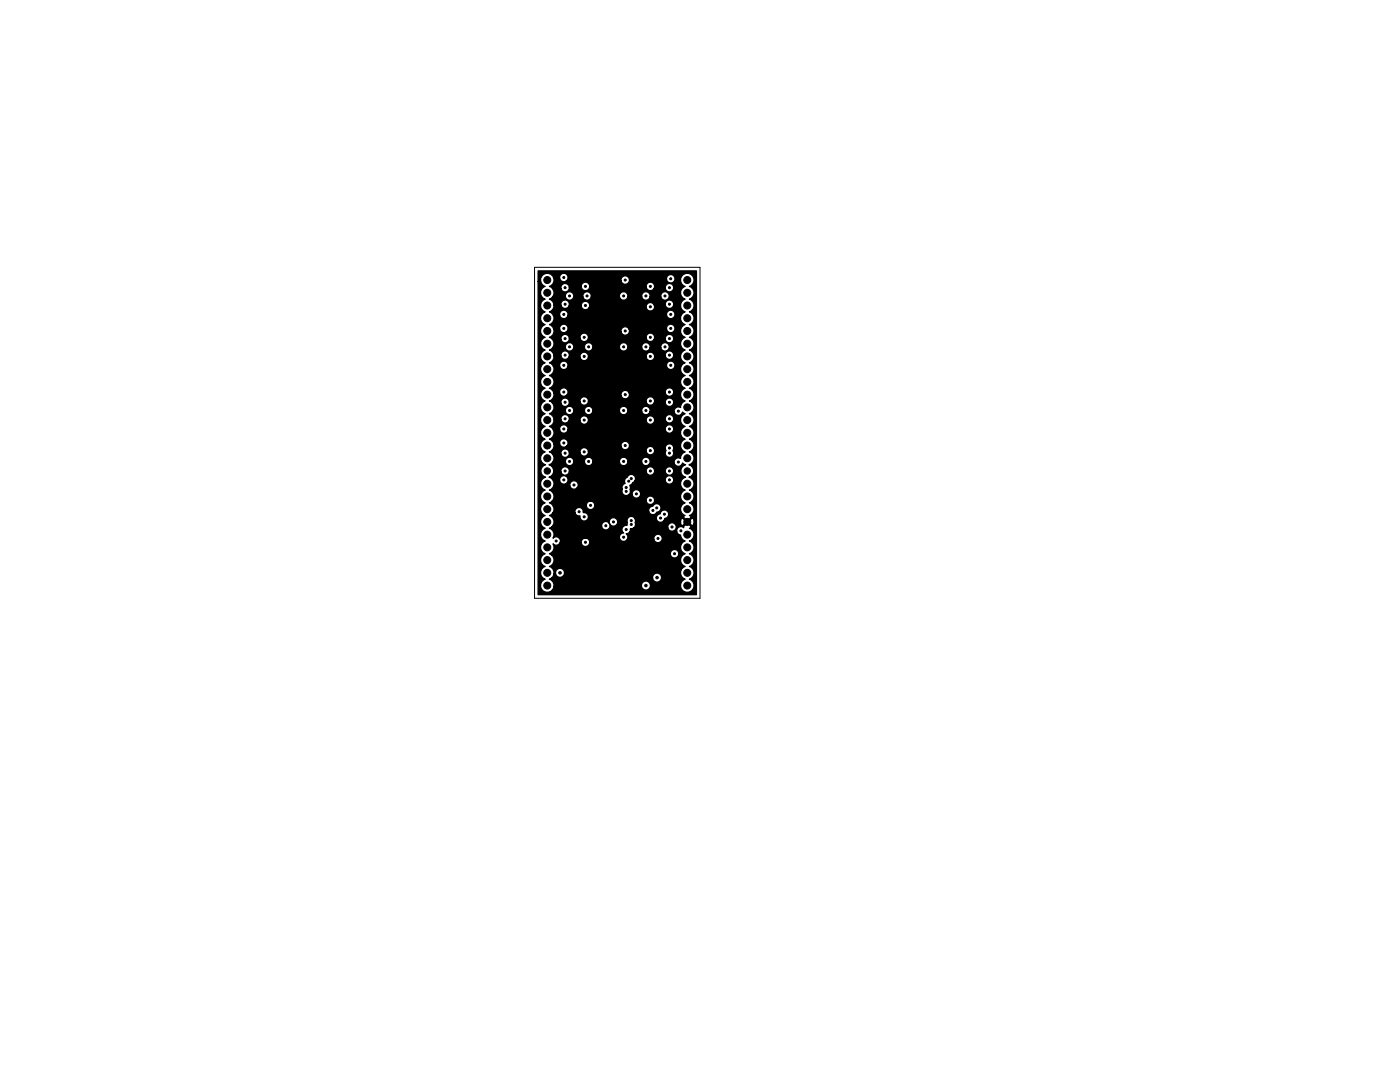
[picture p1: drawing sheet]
<svg xmlns="http://www.w3.org/2000/svg" width="279mm" height="216mm" viewBox="0 0 279 216" stroke-linecap="round" stroke-linejoin="round" font-family="sans-serif">
<path d="M106.7 53.3h33v66.1h-33z" fill="none" stroke="#000" stroke-width=".2"/>
<g fill="#000" stroke="#000" stroke-width=".2">
<circle cx="109.2" cy="55.9" r=".7"/>
<circle cx="109.2" cy="58.4" r=".7"/>
<circle cx="112.5" cy="55.4" r=".2"/>
<circle cx="112.8" cy="57.4" r=".2"/>
<circle cx="113.7" cy="59.1" r=".2"/>
<circle cx="116.8" cy="57.1" r=".2"/>
<circle cx="117.2" cy="59.1" r=".2"/>
<circle cx="121.6" cy="55.9" r=".2"/>
<circle cx="121.9" cy="59.1" r=".2"/>
<circle cx="124.5" cy="59.1" r=".2"/>
<circle cx="124.8" cy="55.9" r=".2"/>
<circle cx="128.9" cy="59.1" r=".2"/>
<circle cx="129.8" cy="57.1" r=".2"/>
<circle cx="132.7" cy="59.1" r=".2"/>
<circle cx="133.6" cy="57.4" r=".2"/>
<circle cx="133.9" cy="55.6" r=".2"/>
<circle cx="137.2" cy="55.9" r=".7"/>
<circle cx="137.2" cy="58.4" r=".7"/>
<circle cx="109.2" cy="61" r=".7"/>
<circle cx="109.2" cy="66" r=".7"/>
<circle cx="109.2" cy="73.7" r=".7"/>
<circle cx="109.2" cy="78.7" r=".7"/>
<circle cx="109.2" cy="76.2" r=".7"/>
<circle cx="109.2" cy="63.5" r=".7"/>
<circle cx="109.2" cy="71.1" r=".7"/>
<circle cx="109.2" cy="68.6" r=".7"/>
<circle cx="112.5" cy="65.5" r=".2"/>
<circle cx="112.5" cy="62.7" r=".2"/>
<circle cx="112.5" cy="72.9" r=".2"/>
<circle cx="112.5" cy="78.2" r=".2"/>
<circle cx="112.8" cy="70.9" r=".2"/>
<circle cx="112.8" cy="60.7" r=".2"/>
<circle cx="112.8" cy="67.6" r=".2"/>
<circle cx="113.7" cy="69.2" r=".2"/>
<circle cx="116.6" cy="71.1" r=".2"/>
<circle cx="116.6" cy="67.3" r=".2"/>
<circle cx="116.8" cy="61" r=".2"/>
<circle cx="117.5" cy="69.2" r=".2"/>
<circle cx="121.6" cy="78.7" r=".2"/>
<circle cx="121.6" cy="66" r=".2"/>
<circle cx="121.9" cy="69.2" r=".2"/>
<circle cx="124.5" cy="69.2" r=".2"/>
<circle cx="124.8" cy="78.7" r=".2"/>
<circle cx="124.8" cy="66" r=".2"/>
<circle cx="128.9" cy="69.2" r=".2"/>
<circle cx="129.8" cy="61.2" r=".2"/>
<circle cx="129.8" cy="67.3" r=".2"/>
<circle cx="129.8" cy="71.1" r=".2"/>
<circle cx="132.7" cy="69.2" r=".2"/>
<circle cx="133.6" cy="78.2" r=".2"/>
<circle cx="133.6" cy="60.7" r=".2"/>
<circle cx="133.6" cy="67.6" r=".2"/>
<circle cx="133.6" cy="70.9" r=".2"/>
<circle cx="133.9" cy="62.7" r=".2"/>
<circle cx="133.9" cy="72.9" r=".2"/>
<circle cx="133.9" cy="65.5" r=".2"/>
<circle cx="137.2" cy="78.7" r=".7"/>
<circle cx="137.2" cy="61" r=".7"/>
<circle cx="137.2" cy="73.7" r=".7"/>
<circle cx="137.2" cy="76.2" r=".7"/>
<circle cx="137.2" cy="66" r=".7"/>
<circle cx="137.2" cy="63.5" r=".7"/>
<circle cx="137.2" cy="71.1" r=".7"/>
<circle cx="137.2" cy="68.6" r=".7"/>
<circle cx="109.2" cy="94" r=".63"/>
<circle cx="109.2" cy="91.4" r=".7"/>
<circle cx="109.2" cy="83.8" r=".7"/>
<circle cx="109.2" cy="88.9" r=".7"/>
<circle cx="109.2" cy="99.1" r=".7"/>
<circle cx="109.2" cy="81.3" r=".7"/>
<circle cx="109.2" cy="96.5" r=".7"/>
<circle cx="109.2" cy="86.4" r=".7"/>
<circle cx="112.5" cy="95.8" r=".2"/>
<circle cx="112.5" cy="85.6" r=".2"/>
<circle cx="112.5" cy="88.4" r=".2"/>
<circle cx="112.8" cy="83.6" r=".2"/>
<circle cx="112.8" cy="90.4" r=".2"/>
<circle cx="112.8" cy="94" r=".2"/>
<circle cx="112.8" cy="80.3" r=".2"/>
<circle cx="113.7" cy="81.9" r=".2"/>
<circle cx="113.7" cy="92.1" r=".2"/>
<circle cx="114.6" cy="96.8" r=".2"/>
<circle cx="116.6" cy="83.8" r=".2"/>
<circle cx="116.6" cy="80" r=".2"/>
<circle cx="116.6" cy="90.2" r=".2"/>
<circle cx="117.5" cy="81.9" r=".2"/>
<circle cx="117.5" cy="92.1" r=".2"/>
<circle cx="121.6" cy="88.9" r=".2"/>
<circle cx="121.9" cy="81.9" r=".2"/>
<circle cx="121.9" cy="92.1" r=".2"/>
<circle cx="124.5" cy="92.1" r=".2"/>
<circle cx="124.5" cy="81.9" r=".2"/>
<circle cx="124.8" cy="88.9" r=".2"/>
<circle cx="125" cy="97.3" r=".2"/>
<circle cx="125" cy="98" r=".2"/>
<circle cx="125.5" cy="96" r=".2"/>
<circle cx="126" cy="95.5" r=".2"/>
<circle cx="127" cy="98.6" r=".2"/>
<circle cx="128.9" cy="81.9" r=".2"/>
<circle cx="128.9" cy="92.1" r=".2"/>
<circle cx="129.8" cy="94" r=".2"/>
<circle cx="129.8" cy="83.8" r=".2"/>
<circle cx="129.8" cy="80" r=".2"/>
<circle cx="129.8" cy="89.9" r=".2"/>
<circle cx="129.8" cy="99.8" r=".2"/>
<circle cx="133.6" cy="90.4" r=".2"/>
<circle cx="133.6" cy="94" r=".2"/>
<circle cx="133.6" cy="83.6" r=".2"/>
<circle cx="133.6" cy="85.6" r=".2"/>
<circle cx="133.6" cy="80.3" r=".2"/>
<circle cx="133.6" cy="89.4" r=".2"/>
<circle cx="133.6" cy="95.8" r=".2"/>
<circle cx="135.4" cy="82" r=".2"/>
<circle cx="135.4" cy="92.2" r=".2"/>
<circle cx="137.2" cy="94" r=".63"/>
<circle cx="137.2" cy="96.5" r=".7"/>
<circle cx="137.2" cy="81.3" r=".7"/>
<circle cx="137.2" cy="91.4" r=".7"/>
<circle cx="137.2" cy="83.8" r=".7"/>
<circle cx="137.2" cy="88.9" r=".7"/>
<circle cx="137.2" cy="99.1" r=".7"/>
<circle cx="137.2" cy="86.4" r=".7"/>
<circle cx="109.2" cy="106.7" r=".7"/>
<circle cx="109.2" cy="114.3" r=".7"/>
<circle cx="109.2" cy="111.8" r=".7"/>
<circle cx="109.2" cy="101.6" r=".7"/>
<circle cx="109.2" cy="116.8" r=".7"/>
<circle cx="109.2" cy="104.1" r=".7"/>
<circle cx="109.2" cy="109.2" r=".7"/>
<circle cx="111" cy="107.9" r=".2"/>
<circle cx="111.8" cy="114.3" r=".25"/>
<circle cx="115.6" cy="106.4" r=".2"/>
<circle cx="115.6" cy="102.1" r=".2"/>
<circle cx="116.6" cy="103.1" r=".2"/>
<circle cx="116.6" cy="115.8" r=".25"/>
<circle cx="116.6" cy="114.3" r=".25"/>
<circle cx="116.6" cy="112.8" r=".25"/>
<circle cx="116.6" cy="111.5" r=".25"/>
<circle cx="116.6" cy="117.1" r=".25"/>
<circle cx="116.8" cy="108.2" r=".2"/>
<circle cx="117.9" cy="100.8" r=".2"/>
<circle cx="118.1" cy="117.1" r=".25"/>
<circle cx="118.1" cy="111.5" r=".25"/>
<circle cx="119.9" cy="117.1" r=".25"/>
<circle cx="119.9" cy="111.5" r=".25"/>
<circle cx="120.9" cy="104.9" r=".2"/>
<circle cx="121.7" cy="111.5" r=".25"/>
<circle cx="121.7" cy="117.1" r=".25"/>
<circle cx="122.4" cy="104.1" r=".2"/>
<circle cx="123.4" cy="115.8" r=".25"/>
<circle cx="123.4" cy="112.8" r=".25"/>
<circle cx="123.4" cy="114.3" r=".25"/>
<circle cx="123.4" cy="117.1" r=".25"/>
<circle cx="123.4" cy="111.5" r=".25"/>
<circle cx="124.5" cy="107.2" r=".2"/>
<circle cx="125" cy="105.7" r=".2"/>
<circle cx="126" cy="103.9" r=".2"/>
<circle cx="126" cy="104.6" r=".2"/>
<circle cx="128.9" cy="116.8" r=".25"/>
<circle cx="130.3" cy="101.9" r=".2"/>
<circle cx="131.1" cy="110.5" r=".2"/>
<circle cx="131.1" cy="101.3" r=".2"/>
<circle cx="131.1" cy="115.3" r=".25"/>
<circle cx="131.3" cy="107.4" r=".2"/>
<circle cx="131.8" cy="103.4" r=".2"/>
<circle cx="132.6" cy="102.6" r=".2"/>
<circle cx="134.1" cy="105.2" r=".2"/>
<circle cx="134.6" cy="110.5" r=".2"/>
<circle cx="135.9" cy="105.9" r=".2"/>
<circle cx="137.2" cy="101.6" r=".7"/>
<circle cx="137.2" cy="114.3" r=".7"/>
<circle cx="137.2" cy="116.8" r=".7"/>
<circle cx="137.2" cy="106.7" r=".7"/>
<circle cx="137.2" cy="109.2" r=".7"/>
<circle cx="137.2" cy="111.8" r=".7"/>
<circle cx="137.2" cy="104.1" r=".7"/>
</g>
<path d="M107.4 54h31.6v64.7h-31.6v-62.6h.5l.2 .5 .7 .6a1.33 1.33 0 0 0-.9 1.2 1.33 1.33 0 0 0 .9 1.3 1.33 1.33 0 0 0-.9 1.3 1.33 1.33 0 0 0 .9 1.2 1.33 1.33 0 0 0-.9 1.3 1.33 1.33 0 0 0 .9 1.3 1.33 1.33 0 0 0-.9 1.2 1.33 1.33 0 0 0 .9 1.3 1.33 1.33 0 0 0-.9 1.3 1.33 1.33 0 0 0 .9 1.3 1.33 1.33 0 0 0-.9 1.2 1.33 1.33 0 0 0 .9 1.3 1.33 1.33 0 0 0-.9 1.3 1.33 1.33 0 0 0 .9 1.2 1.33 1.33 0 0 0-.9 1.3 1.33 1.33 0 0 0 .9 1.3 1.33 1.33 0 0 0-.9 1.2 1.33 1.33 0 0 0 .9 1.3 1.33 1.33 0 0 0-.9 1.3 1.33 1.33 0 0 0 .9 1.3 1.33 1.33 0 0 0-.9 1.2 1.33 1.33 0 0 0 .9 1.3 1.33 1.33 0 0 0-.9 1.3 1.33 1.33 0 0 0 .9 1.2 1.33 1.33 0 0 0-.9 1.3 1.33 1.33 0 0 0 .9 1.3 1.33 1.33 0 0 0-.9 1.3 1.33 1.33 0 0 0 1 1.2 1.28 1.28 0 0 0-1 1.3 1.28 1.28 0 0 0 1 1.2 1.34 1.34 0 0 0-1 1.3 1.34 1.34 0 0 0 .9 1.3 1.33 1.33 0 0 0-.9 1.3 1.33 1.33 0 0 0 .9 1.2 1.33 1.33 0 0 0-.9 1.3 1.33 1.33 0 0 0 .9 1.3 1.33 1.33 0 0 0-.9 1.2 1.33 1.33 0 0 0 .9 1.3 1.33 1.33 0 0 0-.9 1.3 1.33 1.33 0 0 0 .9 1.3 1.33 1.33 0 0 0-.9 1.2 1.33 1.33 0 0 0 .9 1.3 1.33 1.33 0 0 0-.9 1.3 1.33 1.33 0 0 0 .9 1.2 1.33 1.33 0 0 0-.9 1.3 1.33 1.33 0 0 0 .9 1.3 1.35 1.35 0 0 0-.4 2.3 1.35 1.35 0 0 0 2.2-.9h17.4l.2 .3a.91 .91 0 0 0 1.5 0 .91 .91 0 0 0-.6-1.3 .91 .91 0 0 0-1.1 1h-17.4l-.2-.9-.8-.5 .4-.2h20.2a.91 .91 0 0 0 1.4 .6 .91 .91 0 0 0 0-1.5 .91 .91 0 0 0-1.4 .6v.3h-20.2l.3-.3 .3-.6h.3a.91 .91 0 0 0 1.4 .6 .91 .91 0 0 0 0-1.6 .91 .91 0 0 0-1.4 .6v.4h-.3a1.28 1.28 0 0 0-1-1.5 1.33 1.33 0 0 0 1-1 1.33 1.33 0 0 0-.6-1.3h23.8l.1 .3a.85 .85 0 0 0 1.4 0 .85 .85 0 0 0-.5-1.3 .85 .85 0 0 0-1 1h-23.8l-.4-.2 .4-.1a1.35 1.35 0 0 0 .4-1.9 .83 .83 0 0 0 1.3-.1h4.3l.1 .3a.85 .85 0 0 0 1.5 0 .85 .85 0 0 0-.6-1.3 .85 .85 0 0 0-1 1h-4.3l.1-.6-.2-.4h12a.85 .85 0 0 0 .7 .6 .85 .85 0 0 0 .9-.4h5.3l.1 .3a.85 .85 0 0 0 1.4 0 .85 .85 0 0 0-.5-1.3 .85 .85 0 0 0-1 1h-5.3l.1-.6-.3-.5 .4-.1 .3-.3h9.4a.81 .81 0 0 0 .7 .7 1.24 1.24 0 0 0 .9 1.2 1.33 1.33 0 0 0-.9 1.2 1.33 1.33 0 0 0 .9 1.3 1.33 1.33 0 0 0-.9 1.3 1.33 1.33 0 0 0 .9 1.2 1.33 1.33 0 0 0-.9 1.3 1.33 1.33 0 0 0 .9 1.3 1.35 1.35 0 0 0-.6 2 1.35 1.35 0 0 0 2.2 0 1.35 1.35 0 0 0-.7-2 1.33 1.33 0 0 0 .9-1.3 1.33 1.33 0 0 0-.9-1.3 1.33 1.33 0 0 0 .9-1.2 1.33 1.33 0 0 0-.9-1.3 1.33 1.33 0 0 0 .9-1.3 1.33 1.33 0 0 0-.9-1.2 1.33 1.33 0 0 0 .9-1.3 1.33 1.33 0 0 0-.9-1.3l.3-.1v-.2l-.7-.8-.8 .8 .1 .2-.1-.1a.85 .85 0 0 0-1 0 .85 .85 0 0 0-.3 .9h-9.4l.1-.6 .7-.2h6.8l.1 .3a.85 .85 0 0 0 1.4 0 .85 .85 0 0 0-.5-1.3 .85 .85 0 0 0-1 1h-6.8l.3-.5-.1-1.3h4.3l.1 .4a.84 .84 0 0 0 1.3 0h3.4l.2 .9 .2 .1 .8-.8h.3l.8 .8 .2-.1a.95 .95 0 0 0-.2-1.4l-.8 .7h-.3l-.8-.7h-.2l-.2 .5h-3.4l.4-.5a.85 .85 0 0 0 .7-.9 .85 .85 0 0 0-.9-.7 .85 .85 0 0 0-.8 .7 .83 .83 0 0 0-.8 1h-4.3v-.1a.85 .85 0 0 0-1.1-.3 .85 .85 0 0 0-.4 1.2l-.1 .5a.85 .85 0 0 0-.9 .5 .85 .85 0 0 0 .3 1 .83 .83 0 0 0-.9 1.1h-12l-.1-.2a.82 .82 0 0 0-1.1 .2 1.32 1.32 0 0 0-.8-2l.6-.3h9.9l.1 .3a.85 .85 0 0 0 1.2 .2 .85 .85 0 0 0 .1-1.3 .87 .87 0 0 0 1 .7 .87 .87 0 0 0 .7-.9 .87 .87 0 0 0-.9-.8 1.05 1.05 0 0 0-.8 1 .84 .84 0 0 0-1-.2 .84 .84 0 0 0-.4 1h-9.9l.1-.2a1.33 1.33 0 0 0-.7-2l.4-.2 .4-.4h4.3a.85 .85 0 0 0 1.1 .6 .85 .85 0 0 0 .7 1.1 .85 .85 0 0 0 .9-.9 .85 .85 0 0 0-1-.8v-.3h13.1l.1 .3a.84 .84 0 0 0 1.5-.1 .84 .84 0 0 0 .7-1.3 .84 .84 0 0 0-1.5 .1 .82 .82 0 0 0-.8 1l-13.1-.1a.85 .85 0 0 0-1-.6 .85 .85 0 0 0-.7 1h-4.3l.2-.4-.2-.9h6.6l.1 .3a.85 .85 0 0 0 1.5 0 .85 .85 0 0 0-.6-1.3 .85 .85 0 0 0-1 1h-6.6l-.4-.5-.4-.2 .6-.3h18.8l.1 .3a.85 .85 0 0 0 1.4 0 .85 .85 0 0 0-.5-1.3 .85 .85 0 0 0-1 1h-18.8l.1-.2a1.33 1.33 0 0 0-.7-2l.7-.5 .2-.4h3.2a.84 .84 0 0 0 1.4 .5h9l.1 .3a.84 .84 0 0 0 .2 1 .84 .84 0 0 0 1.1 0h.7l.1 .3a.85 .85 0 0 0 1.4 0 .85 .85 0 0 0-.5-1.3 .85 .85 0 0 0-1 1h-.7l.3-.5-.1-1.4 1-.9h6.1l.1 .3a.85 .85 0 0 0 1.4 0 .85 .85 0 0 0-.5-1.3 .85 .85 0 0 0-1 1h-6.1l.1-.2a.85 .85 0 0 0-.6-1 .85 .85 0 0 0-1 .5 .82 .82 0 0 0-.4 1.3 .84 .84 0 0 0-.7 .9h-9l.2-.2a.85 .85 0 0 0-.6-1.3 .85 .85 0 0 0-1 1h-3.2l.1-.6-.2-.4h1.3l.1 .3a.85 .85 0 0 0 1.4 0 .85 .85 0 0 0-.5-1.3 .85 .85 0 0 0-1 1h-1.3l-.4-.5-.4-.2a1.21 1.21 0 0 0 .9-1.1h1.4l.2 .4a.85 .85 0 0 0 .8 .3 .85 .85 0 0 0 .7-.7h15.4l.1 .4a.85 .85 0 0 0 .9 .3 .85 .85 0 0 0 .6-.7h2.2l.1 .4a.85 .85 0 0 0 1.4 0 .85 .85 0 0 0-.5-1.4 .85 .85 0 0 0-1 1h-2.2v-.3a.85 .85 0 0 0-1-.7 .85 .85 0 0 0-.6 1h-15.4v-.3a.85 .85 0 0 0-1-.7 .85 .85 0 0 0-.7 1h-1.4l-.2-.8-.7-.6 .7-.5h2.5a.85 .85 0 0 0 .9 .7 .85 .85 0 0 0 .8-.7h2.1l.2 .3a.85 .85 0 0 0 .8 .4 .85 .85 0 0 0 .7-.7h5.3l.1 .3a.85 .85 0 0 0 .9 .4 .85 .85 0 0 0 .7-.7h2.8l.1 .3a.85 .85 0 0 0 1.4 0 .85 .85 0 0 0-.5-1.3 .85 .85 0 0 0-1 1h-2.8v-.3a.85 .85 0 0 0-1-.7 .85 .85 0 0 0-.7 1h-5.3v-.3a.85 .85 0 0 0-1-.7 .85 .85 0 0 0-.7 1h-2.1v-.3a.85 .85 0 0 0-1-.7 .85 .85 0 0 0-.7 1h-2.5a1.3 1.3 0 0 0 0-1.6h1.6l.2 .3a.85 .85 0 0 0 1 .3 .85 .85 0 0 0 .5-.9h2.1l.2 .3a.85 .85 0 0 0 1 .4 .85 .85 0 0 0 .5-.9h11.6l.1 .3a.85 .85 0 0 0 1.1 .3 .85 .85 0 0 0 .4-1.1h2.2l.1 .3a.88 .88 0 0 0 .7 1.4 .88 .88 0 0 0 .7-1.4 .85 .85 0 0 0-.5-1.3 .85 .85 0 0 0-1 1h-2.2l-.1-.2a.85 .85 0 0 0-1-.3 .85 .85 0 0 0-.5 1l-11.6-.1a.85 .85 0 0 0-1-.7 .85 .85 0 0 0-.7 1h-2.1a.85 .85 0 0 0-1-.7 .85 .85 0 0 0-.7 1h-1.6l-.7-.4 .4-.2a1.31 1.31 0 0 0 .5-1.4h1.2l.1 .3a.84 .84 0 0 0 1.2 .2h10.9l.2 .3a.85 .85 0 0 0 1.4 0 .85 .85 0 0 0-.6-1.3 .85 .85 0 0 0-1 1h-10.9l.2-.2a.85 .85 0 0 0-.5-1.3 .85 .85 0 0 0-1 1h-1.2l-.1-.5-.8-.5a1.29 1.29 0 0 0 .8-1.8h1.3l.1 .3a.85 .85 0 0 0 .9 .3 .85 .85 0 0 0 .7-.6h19.4l.1 .3a.85 .85 0 0 0 1.4 0 .85 .85 0 0 0-.5-1.3 .85 .85 0 0 0-1 1h-19.4v-.4a.85 .85 0 0 0-1-.6 .85 .85 0 0 0-.7 1h-1.3l-.4-.6-.4-.1a1.26 1.26 0 0 0 1-1.4h1.3l.2 .3a.84 .84 0 0 0 1.4 0h2.2l.2 .3a.85 .85 0 0 0 .9 .4 .85 .85 0 0 0 .6-.7h11.6l.1 .3a.85 .85 0 0 0 1 .3 .85 .85 0 0 0 .5-.9h2.2l.1 .3a.85 .85 0 0 0 1.4 0 .85 .85 0 0 0-.5-1.3 .85 .85 0 0 0-1 1h-2.2a.85 .85 0 0 0-1-.7 .85 .85 0 0 0-.6 1h-11.6v-.3a.85 .85 0 0 0-1-.7 .85 .85 0 0 0-.7 1h-2.2l.1-.3a.85 .85 0 0 0-.8-1 .85 .85 0 0 0-.9 1h-1.3l-.2-.6-.8-.5 .7-.5h2.5a.85 .85 0 0 0 .9 .7 .85 .85 0 0 0 .8-.7h2.1l.2 .3a.85 .85 0 0 0 .8 .4 .85 .85 0 0 0 .7-.7h5.3l.1 .3a.85 .85 0 0 0 .9 .4 .85 .85 0 0 0 .7-.7h2.8l.1 .3a.84 .84 0 0 0 .8 .4 .84 .84 0 0 0 .7-.6h4.8l.2 .3a.85 .85 0 0 0 .8 .4 .85 .85 0 0 0 .7-.7l.5 .4a1.33 1.33 0 0 0-.9 1.2 1.33 1.33 0 0 0 .9 1.3 1.33 1.33 0 0 0-.9 1.3 1.33 1.33 0 0 0 .9 1.2 1.33 1.33 0 0 0-.9 1.3 1.33 1.33 0 0 0 .9 1.3 1.25 1.25 0 0 0-.9 1.3 .85 .85 0 0 0-1.2 .3 .85 .85 0 0 0 .5 1.2 .85 .85 0 0 0 1.1-.6l.6 .3a1.28 1.28 0 0 0-.9 1.3 1.28 1.28 0 0 0 .9 1.2 1.34 1.34 0 0 0-1 1.3 1.34 1.34 0 0 0 .9 1.3 1.33 1.33 0 0 0-.9 1.3 1.33 1.33 0 0 0 .9 1.2 1.33 1.33 0 0 0-.9 1.3 1.33 1.33 0 0 0 .9 1.3l-.2 .1-.1 .2 .8 .8 .7-.8v-.2l-.3-.1a1.33 1.33 0 0 0 .9-1.3 1.33 1.33 0 0 0-.9-1.3 1.33 1.33 0 0 0 .9-1.2 1.33 1.33 0 0 0-.9-1.3 1.33 1.33 0 0 0 .9-1.3 1.33 1.33 0 0 0-1-1.3 1.28 1.28 0 0 0 1-1.2 1.28 1.28 0 0 0-1-1.3 1.34 1.34 0 0 0 1-1.2 1.34 1.34 0 0 0-.9-1.3 1.33 1.33 0 0 0 .9-1.3 1.33 1.33 0 0 0-.9-1.3 1.33 1.33 0 0 0 .9-1.2 1.33 1.33 0 0 0-.9-1.3 1.33 1.33 0 0 0 .9-1.3 1.33 1.33 0 0 0-.9-1.2 1.33 1.33 0 0 0 .9-1.3 1.33 1.33 0 0 0-.9-1.3 1.33 1.33 0 0 0 .9-1.3 1.33 1.33 0 0 0-.9-1.2 1.33 1.33 0 0 0 .9-1.3 1.33 1.33 0 0 0-.9-1.3 1.33 1.33 0 0 0 .9-1.2 1.33 1.33 0 0 0-.9-1.3 1.33 1.33 0 0 0 .9-1.3 1.33 1.33 0 0 0-.9-1.2 1.33 1.33 0 0 0 .9-1.3 1.33 1.33 0 0 0-.9-1.3 1.33 1.33 0 0 0 .9-1.3 1.33 1.33 0 0 0-.9-1.2 1.33 1.33 0 0 0 .9-1.3 1.33 1.33 0 0 0-.9-1.3 1.33 1.33 0 0 0 .9-1.2 1.33 1.33 0 0 0-.9-1.3 1.33 1.33 0 0 0 .9-1.3 1.33 1.33 0 0 0-.9-1.2 1.35 1.35 0 0 0 .7-2.1 1.35 1.35 0 0 0-2.2 0 1.35 1.35 0 0 0 .6 2.1 1.33 1.33 0 0 0-.9 1.2 1.33 1.33 0 0 0 .9 1.3 1.33 1.33 0 0 0-.9 1.3 1.33 1.33 0 0 0 .9 1.2 1.33 1.33 0 0 0-.9 1.3 1.33 1.33 0 0 0 .9 1.3 1.33 1.33 0 0 0-.9 1.2 1.33 1.33 0 0 0 .9 1.3 1.33 1.33 0 0 0-.9 1.3 1.33 1.33 0 0 0 .9 1.3 1.33 1.33 0 0 0-.9 1.2 1.33 1.33 0 0 0 .9 1.3 1.33 1.33 0 0 0-.9 1.3 1.33 1.33 0 0 0 .9 1.2 1.33 1.33 0 0 0-.9 1.3 1.33 1.33 0 0 0 .9 1.3 1.33 1.33 0 0 0-.9 1.2 1.33 1.33 0 0 0 .9 1.3 1.25 1.25 0 0 0-.9 1.3 .85 .85 0 0 0-.9 0 .85 .85 0 0 0-.4 .9h-4.8v-.1a.85 .85 0 0 0-.8-1 .85 .85 0 0 0-.8 1h-2.8v-.4a.85 .85 0 0 0-1-.6 .85 .85 0 0 0-.7 1h-5.3v-.4a.85 .85 0 0 0-1-.6 .85 .85 0 0 0-.7 1h-2.1v-.4a.85 .85 0 0 0-1-.6 .85 .85 0 0 0-.7 1l-2.5-.1a1.3 1.3 0 0 0 0-1.6h1.6l.2 .3a.85 .85 0 0 0 1 .4 .85 .85 0 0 0 .5-.9h2.1l.2 .3a.85 .85 0 0 0 .9 .3 .85 .85 0 0 0 .6-.6h11.6l.1 .3a.84 .84 0 0 0 1.4-.1h2.3l.1 .3a.85 .85 0 0 0 1.4 0 .85 .85 0 0 0-.5-1.3 .85 .85 0 0 0-1 1h-2.3l.1-.2a.85 .85 0 0 0-.8-1 .85 .85 0 0 0-.8 1h-11.6v-.4a.85 .85 0 0 0-1-.6 .85 .85 0 0 0-.7 1l-2.1-.1a.85 .85 0 0 0-1-.7 .85 .85 0 0 0-.7 1h-1.6l-.7-.4 .4-.1a1.31 1.31 0 0 0 .5-1.5h1.2l.1 .3a.84 .84 0 0 0 1.2 .2h10.9l.2 .3a.85 .85 0 0 0 1.1 .3 .85 .85 0 0 0 .3-1.1h7.3l.1 .3a.85 .85 0 0 0 1.4 0 .85 .85 0 0 0-.5-1.3 .85 .85 0 0 0-1 1h-7.3v-.1a.85 .85 0 0 0-1-.3 .85 .85 0 0 0-.6 .9h-10.9l.2-.2a.85 .85 0 0 0-.5-1.3 .85 .85 0 0 0-1 1h-1.2l-.1-.4-.8-.5a1.33 1.33 0 0 0 1-1.3 1.33 1.33 0 0 0-1-1.3 1.29 1.29 0 0 0 .8-1.8h1.3l.1 .3a.85 .85 0 0 0 .9 .3 .85 .85 0 0 0 .7-.6h19.6l.1 .3a.85 .85 0 0 0 1.5 0 .85 .85 0 0 0-.6-1.3 .85 .85 0 0 0-1 1h-19.6v-.4a.85 .85 0 0 0-1-.6 .85 .85 0 0 0-.7 1h-1.3l-.4-.6-.4-.1a1.26 1.26 0 0 0 1-1.4h1.3l.2 .3a.84 .84 0 0 0 1.4 0h2.2l.2 .3a.85 .85 0 0 0 .9 .4 .85 .85 0 0 0 .6-.7h11.6l.1 .3a.85 .85 0 0 0 1 .3 .85 .85 0 0 0 .5-.9h2.2l.1 .3a.85 .85 0 0 0 1.4 0 .85 .85 0 0 0-.5-1.3 .85 .85 0 0 0-1 1h-2.2a.85 .85 0 0 0-1-.7 .85 .85 0 0 0-.6 1h-11.6v-.3a.85 .85 0 0 0-1-.7 .85 .85 0 0 0-.7 1h-2.2l.1-.3a.85 .85 0 0 0-.8-1 .85 .85 0 0 0-.9 1h-1.3l-.2-.6-.8-.5 .7-.5h2.5a.85 .85 0 0 0 .9 .7 .85 .85 0 0 0 .8-.7h2.1l.2 .3a.85 .85 0 0 0 .8 .4 .85 .85 0 0 0 .7-.7h5.3l.1 .3a.85 .85 0 0 0 .9 .4 .85 .85 0 0 0 .7-.7h2.8l.1 .3a.85 .85 0 0 0 .9 .4 .85 .85 0 0 0 .6-.7h2.2l.1 .3a.85 .85 0 0 0 1.4 0 .85 .85 0 0 0-.5-1.3 .85 .85 0 0 0-1 1h-2.2v-.4a.85 .85 0 0 0-1-.6 .85 .85 0 0 0-.6 1h-2.8v-.4a.85 .85 0 0 0-1-.6 .85 .85 0 0 0-.7 1h-5.3v-.4a.85 .85 0 0 0-1-.6 .85 .85 0 0 0-.7 1h-2.1v-.4a.85 .85 0 0 0-1-.6 .85 .85 0 0 0-.7 1l-2.5-.1a1.3 1.3 0 0 0 0-1.6h1.6l.2 .3a.85 .85 0 0 0 1 .4 .85 .85 0 0 0 .5-.9h2.1l.2 .3a.85 .85 0 0 0 .9 .3 .85 .85 0 0 0 .6-.6h11.6l.1 .3a.84 .84 0 0 0 1.4-.1h2.3l.1 .3a.85 .85 0 0 0 1.4 0 .85 .85 0 0 0-.5-1.3 .85 .85 0 0 0-1 1h-2.3l.1-.2a.85 .85 0 0 0-.8-1 .85 .85 0 0 0-.8 1h-11.6v-.4a.85 .85 0 0 0-1-.6 .85 .85 0 0 0-.7 1l-2.1-.1a.85 .85 0 0 0-1-.7 .85 .85 0 0 0-.7 1h-1.6l-.7-.4 .4-.1a1.31 1.31 0 0 0 .5-1.5h1.2l.1 .3a.84 .84 0 0 0 1.2 .2h10.9l.2 .3a.85 .85 0 0 0 1.1 .3 .85 .85 0 0 0 .3-1.1h7.5l.1 .3a.85 .85 0 0 0 1.5 0 .85 .85 0 0 0-.6-1.3 .85 .85 0 0 0-1 1h-7.5v-.1a.85 .85 0 0 0-1-.3 .85 .85 0 0 0-.6 .9h-10.9l.2-.2a.85 .85 0 0 0-.5-1.3 .85 .85 0 0 0-1 1h-1.2l-.1-.4-.8-.5a1.29 1.29 0 0 0 .8-1.9h1.3l.1 .3a.85 .85 0 0 0 .9 .4 .85 .85 0 0 0 .7-.7h19.6l.1 .3a.85 .85 0 0 0 1.5 0 .85 .85 0 0 0-.6-1.3 .85 .85 0 0 0-1 1h-19.6v-.3a.85 .85 0 0 0-1-.7 .85 .85 0 0 0-.7 1h-1.3l-.4-.5-.4-.2a1.26 1.26 0 0 0 1-1.3h1.3l.2 .3a.84 .84 0 0 0 1.4-.1h2.5l.1 .3a.84 .84 0 0 0 1.5 0h11.4l.1 .3a.85 .85 0 0 0 1.1 .3 .85 .85 0 0 0 .4-1.1h2.2l.1 .3a.85 .85 0 0 0 1.4 0 .85 .85 0 0 0-.5-1.3 .85 .85 0 0 0-1 1h-2.2l-.1-.2a.85 .85 0 0 0-1-.3 .85 .85 0 0 0-.5 1h-11.4l.1-.3a.85 .85 0 0 0-.9-1 .85 .85 0 0 0-.8 1h-2.5l.1-.2a.85 .85 0 0 0-.8-1 .85 .85 0 0 0-.9 1h-1.3l-.2-.7-.8-.5 .7-.5h2.5a.85 .85 0 0 0 .9 .7 .85 .85 0 0 0 .8-.7h1.8l.1 .3a.85 .85 0 0 0 .9 .4 .85 .85 0 0 0 .7-.7h5.6l.1 .3a.85 .85 0 0 0 .9 .4 .85 .85 0 0 0 .7-.7h2.8l.1 .3a.85 .85 0 0 0 .9 .4 .85 .85 0 0 0 .6-.7h2.2l.1 .3a.85 .85 0 0 0 1.4 0 .85 .85 0 0 0-.5-1.3 .85 .85 0 0 0-1 1h-2.2v-.3a.85 .85 0 0 0-1-.7 .85 .85 0 0 0-.6 1h-2.8v-.3a.85 .85 0 0 0-1-.7 .85 .85 0 0 0-.7 1h-5.6v-.3a.85 .85 0 0 0-1-.7 .85 .85 0 0 0-.7 1h-1.8v-.3a.85 .85 0 0 0-1-.7 .85 .85 0 0 0-.7 1h-2.5a1.3 1.3 0 0 0 0-1.6h1.6l.2 .3a.85 .85 0 0 0 1 .3 .85 .85 0 0 0 .5-.9h2.4l.1 .3a.85 .85 0 0 0 .9 .4 .85 .85 0 0 0 .7-.7h11.3l.1 .3a.84 .84 0 0 0 1.4 0h2.3l.1 .3a.85 .85 0 0 0 1.4 0 .85 .85 0 0 0-.5-1.3 .85 .85 0 0 0-1 1h-2.3l.1-.3a.85 .85 0 0 0-.8-1 .85 .85 0 0 0-.8 1h-11.3v-.3a.85 .85 0 0 0-1-.7 .85 .85 0 0 0-.7 1l-2.4-.1a.85 .85 0 0 0-1-.6 .85 .85 0 0 0-.7 1h-1.6l-.7-.4 .4-.2a1.31 1.31 0 0 0 .5-1.5h1.2l.1 .3a.84 .84 0 0 0 1.2 .2h10.9l.2 .4a.85 .85 0 0 0 1 .3 .85 .85 0 0 0 .5-.9h7.4l.1 .3a.85 .85 0 0 0 1.5 0 .85 .85 0 0 0-.6-1.3 .85 .85 0 0 0-1 1l-7.4-.1a.85 .85 0 0 0-1-.7 .85 .85 0 0 0-.7 1h-10.9l.2-.2a.85 .85 0 0 0-.5-1.3 .85 .85 0 0 0-1 1h-1.2l-.1-.4a1.36 1.36 0 0 0-1.7-.5 1.36 1.36 0 0 0-.8 1.5h-.5z" fill="#000" stroke="#000" stroke-width=".25"/>
</svg>
